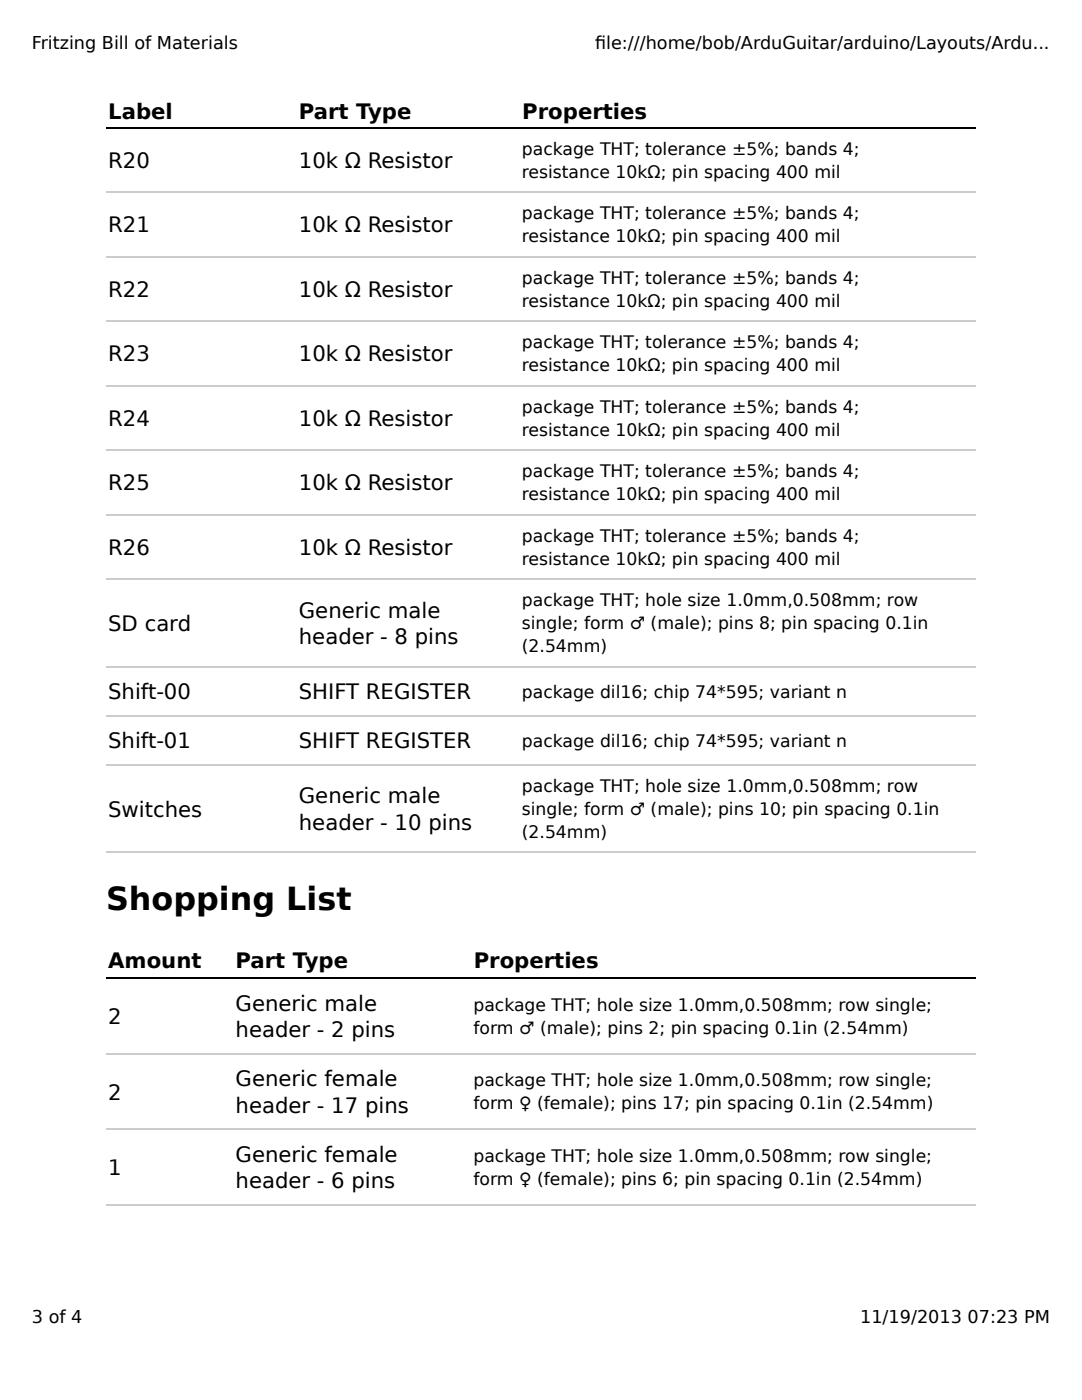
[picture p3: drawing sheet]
<svg xmlns="http://www.w3.org/2000/svg" width="216mm" height="279mm" viewBox="0 0 216 279" stroke-linecap="round" stroke-linejoin="round" font-family="sans-serif">
<defs><g id="words">
<text font-size="6.3" x="21.2" y="181.5">Shopping List</text>
<g font-size="4.2">
<text x="21.6" y="23.7">Label</text>
<text x="59.6" y="23.7">Part Type</text>
<text x="104.2" y="23.7">Properties</text>
<text x="21.6" y="33.5">R20</text>
<text x="59.6" y="33.5">10k Ω Resistor</text>
<text x="21.6" y="46.4">R21</text>
<text x="59.6" y="46.4">10k Ω Resistor</text>
<text x="21.6" y="59.3">R22</text>
<text x="59.6" y="59.3">10k Ω Resistor</text>
<text x="21.6" y="72.1">R23</text>
<text x="59.6" y="72.1">10k Ω Resistor</text>
<text x="21.6" y="85">R24</text>
<text x="59.6" y="85">10k Ω Resistor</text>
<text x="21.6" y="97.9">R25</text>
<text x="59.6" y="97.9">10k Ω Resistor</text>
<text x="21.6" y="110.8">R26</text>
<text x="59.6" y="110.8">10k Ω Resistor</text>
<text x="21.6" y="125.9">SD card</text>
<text x="59.6" y="123.3">Generic male</text>
<text x="59.6" y="128.6">header - 8 pins</text>
<text x="21.6" y="139.6">Shift-00</text>
<text x="59.6" y="139.6">SHIFT REGISTER</text>
<text x="21.6" y="149.3">Shift-01</text>
<text x="59.6" y="149.3">SHIFT REGISTER</text>
<text x="59.6" y="160.3">Generic male</text>
<text x="21.6" y="163">Switches</text>
<text x="59.6" y="165.6">header - 10 pins</text>
<text x="21.6" y="193.2">Amount</text>
<text x="47" y="193.2">Part Type</text>
<text x="94.5" y="193.2">Properties</text>
<text x="47" y="201.7">Generic male</text>
<text x="21.6" y="204.4">2</text>
<text x="47" y="207">header - 2 pins</text>
<text x="21.6" y="219.5">2</text>
<text x="47" y="216.8">Generic female</text>
<text x="47" y="222.1">header - 17 pins</text>
<text x="47" y="231.9">Generic female</text>
<text x="21.6" y="234.5">1</text>
<text x="47" y="237.2">header - 6 pins</text>
</g>
<g font-size="3.5">
<text x="6.3" y="9.9">Fritzing Bill of Materials</text>
<text x="118.7" y="9.9">f</text>
<text x="118.7" y="9.9">ile:///home/bob/ArduGuitar/arduino/Layouts/Ardu...</text>
<text x="6.3" y="264.1">3 of 4</text>
<text x="171.6" y="264.1">11/19/2013 07:23 PM</text>
</g>
<g font-size="3.4">
<text x="104.1" y="30.9">package THT; tolerance ±5%; bands 4;</text>
<text x="104.1" y="35.4">resistance 10kΩ; pin spacing 400 mil</text>
<text x="104.1" y="43.7">package THT; tolerance ±5%; bands 4;</text>
<text x="104.1" y="48.3">resistance 10kΩ; pin spacing 400 mil</text>
<text x="104.1" y="56.6">package THT; tolerance ±5%; bands 4;</text>
<text x="104.1" y="61.2">resistance 10kΩ; pin spacing 400 mil</text>
<text x="104.1" y="69.5">package THT; tolerance ±5%; bands 4;</text>
<text x="104.1" y="74.1">resistance 10kΩ; pin spacing 400 mil</text>
<text x="104.1" y="82.4">package THT; tolerance ±5%; bands 4;</text>
<text x="104.1" y="87">resistance 10kΩ; pin spacing 400 mil</text>
<text x="104.1" y="95.2">package THT; tolerance ±5%; bands 4;</text>
<text x="104.1" y="99.8">resistance 10kΩ; pin spacing 400 mil</text>
<text x="104.1" y="108.1">package THT; tolerance ±5%; bands 4;</text>
<text x="104.1" y="112.7">resistance 10kΩ; pin spacing 400 mil</text>
<text x="104.1" y="121">package THT; hole size 1.0mm,0.508mm; row</text>
<text x="104.1" y="125.6">single; form ♂ (male); pins 8; pin spacing 0.1in</text>
<text x="104.1" y="130.2">(2.54mm)</text>
<text x="104.1" y="139.2">package dil16; chip 74*595; variant n</text>
<text x="104.1" y="149">package dil16; chip 74*595; variant n</text>
<text x="104.1" y="158">package THT; hole size 1.0mm,0.508mm; row</text>
<text x="104.1" y="162.6">single; form ♂ (male); pins 10; pin spacing 0.1in</text>
<text x="104.1" y="167.2">(2.54mm)</text>
<text x="94.5" y="201.7">package THT; hole size 1.0mm,0.508mm; row single;</text>
<text x="94.5" y="206.3">form ♂ (male); pins 2; pin spacing 0.1in (2.54mm)</text>
<text x="94.5" y="216.8">package THT; hole size 1.0mm,0.508mm; row single;</text>
<text x="94.5" y="221.4">form ♀ (female); pins 17; pin spacing 0.1in (2.54mm)</text>
<text x="94.5" y="231.9">package THT; hole size 1.0mm,0.508mm; row single;</text>
<text x="94.5" y="236.5">form ♀ (female); pins 6; pin spacing 0.1in (2.54mm)</text>
</g>
</g></defs>
<path d="M21.2 25.5h173.5M21.2 195.2h173.5" fill="none" stroke="#000" stroke-width=".26"/>
<g fill="none" stroke="#ccc" stroke-width=".26">
<path d="M21.2 38.4h173.5M21.2 51.2h173.5M21.2 64.1h173.5M21.2 77h173.5M21.2 89.9h173.5M21.2 102.7h173.5M21.2 115.6h173.5M21.2 133.1h173.5M21.2 142.9h173.5M21.2 152.7h173.5M21.2 170.1h173.5M21.2 210.3h173.5"/>
<path d="M21.2 225.4h173.5M21.2 240.5h173.5"/>
</g>
<use href="#words"/>
</svg>
